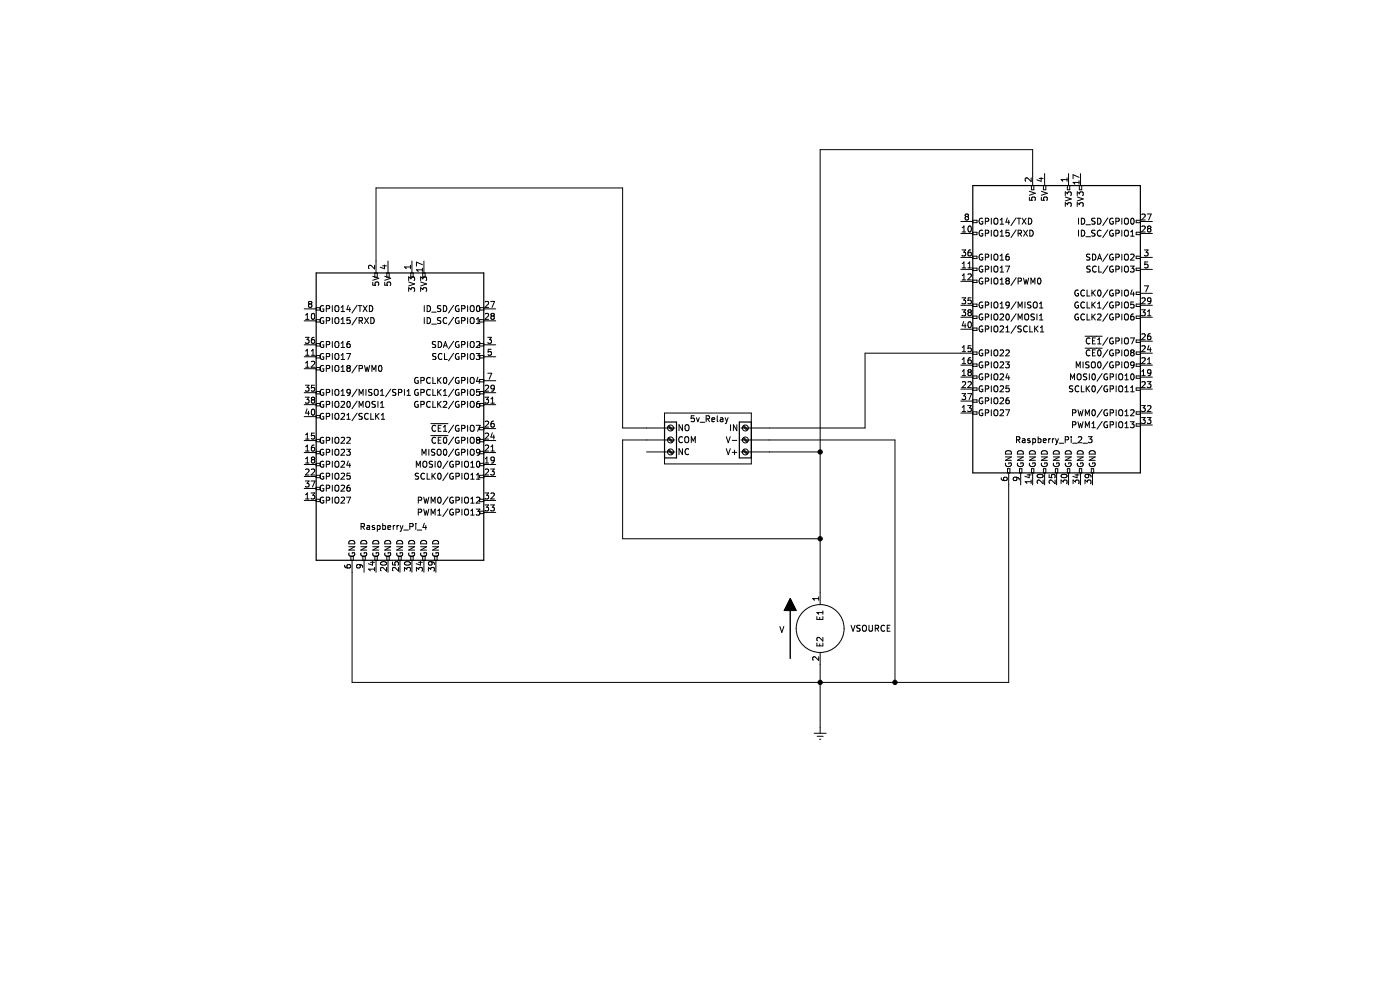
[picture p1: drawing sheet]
<svg xmlns="http://www.w3.org/2000/svg" width="297mm" height="210mm" viewBox="0 0 297 210" stroke-linecap="round" stroke-linejoin="round" font-family="sans-serif">
<path d="M0 0h297v210h-297z" fill-rule="evenodd" fill="#fff" stroke="#fff" stroke-width=".21"/>
<g fill="none" stroke="#000" stroke-width=".21">
<path d="M218.8 37.7v.8l-1-.8-.3 .3 .1 .5M218.8 39.4h.5v.9h-.5zM219.1 39.4v-7.7h-45.1v96.5M220.4 37.9h.9M220.9 37.7v.8l-.9-.3M221.4 39.4h.5v.9h-.5zM221.6 36.8v2.6M226.4 37.7v.8M226.4 38.1h-1.3l.4 .4M226.4 39.4h.5v.9h-.5zM226.7 36.8v2.6M228.9 38.3v.8"/>
<path d="M228.9 38.7h-1.3l.4 .4M228.9 37.6l-1.3-.5v.8M229 39.4h.5v.9h-.5zM229.2 36.8v2.6M79.1 59.9v.6h.6l-.1-.6h.6l.1 .2-.1 .4M79.1 58.6l1.2 .4-1.2 .5M79.5 56.3v.8l-1-.8-.3 .2 .1 .5M79.5 57.9h.5v.9h-.5zM79.8 57.9v-18h52.3v50.9h11.1M81.1 56.4h.9M81.6 56.2v.8l-.9-.3M81.6 59.9v.6h.6v-.6h.6l.1 .2-.1 .4"/>
<path d="M81.6 58.6l1.3 .4-1.3 .5M82.1 57.9h.5v.9h-.5zM82.3 55.4v2.5M86.7 59.5v-.8l.5 .5 .1-.4h.5l.2 .2-.2 .5M86.7 59.8l1.3 .4-1.3 .5M87.1 56.3v.7M87.1 56.6h-1.3l.4 .4M87.1 57.9h.5v.9h-.5zM87.4 55.4v2.5M89.2 59.5v-.8l.5 .5 .1-.4h.6l.1 .2-.1 .5M89.2 59.8l1.3 .4-1.3 .5M89.6 56.9v.7"/>
<path d="M89.6 57.2h-1.3l.4 .4M89.6 56.1l-1.3-.5v.9M89.7 57.9h.5v.9h-.5zM89.9 55.4v2.5M203.8 49.5h2.6M203.8 57.1h2.6M203.8 59.7h2.6M203.8 47h2.6M203.8 54.6h2.6M204.1 53h.8l-.5 .5 .4 .1v.6l-.2 .1-.5-.1M204.1 49.2h.8M204.1 48.3l.4-.4v1.3"/>
<path d="M204.1 55.9l.4-.3v1.2M204.1 58.5l.4-.4v1.3M204.1 56.8h.8M204.1 59.4h.8M205 45.9l-.3 .3v.2l.3 .3h.2l.3-.3-.1-.3-.2-.2M205 45.9l-.3-.2 .3-.3h.2l.3 .2-.3 .3M205 45.9h.2M205.3 58.2l.5-.1 .3 .4-.8 .9h.8M205.3 56.8h.8M205.3 55.9l.4-.3v1.2M205.5 48.1l.1-.2a.68 .68 0 0 1 .5 .7 .68 .68 0 0 1-.5 .6l-.3-.5zM205.9 53l-.3 .1-.2 .2-.1 .7 .3 .3 .4-.1-.1-.6-.3-.1-.3 .2"/>
<path d="M206.4 46.7h.9v.5h-.9zM206.4 49.3h.9v.5h-.9zM206.4 54.3h.9v.6h-.9zM206.4 56.9h.9v.5h-.9zM206.4 59.4h.9v.5h-.9zM208.4 59a.58 .58 0 0 0-.7 .6 .58 .58 0 0 0 .8 .5v-.4h-.3M208.4 48.9a.58 .58 0 0 0-.7 .6 .58 .58 0 0 0 .8 .5v-.4h-.3M208.4 46.3a.58 .58 0 0 0-.7 .6 .58 .58 0 0 0 .8 .5v-.4h-.3M208.4 54a.58 .58 0 0 0-.7 .6 .58 .58 0 0 0 .8 .5v-.5h-.3M208.4 56.5a.58 .58 0 0 0-.7 .6 .58 .58 0 0 0 .8 .5v-.4h-.3M209 49.5l.6-.1 .1-.5-.7-.1v1.3M209 47l.6-.1 .1-.5-.7-.1v1.3"/>
<path d="M209 54.6l.6-.1 .1-.5-.7-.1v1.3M209 57.1h.6l.1-.5-.7-.2v1.3M209 59.7l.6-.1 .1-.5-.7-.1v1.3M210.3 46.3v1.3M210.3 48.8v1.3M210.3 53.9v1.3M210.3 56.4v1.3M210.3 59v1.3M210.9 59.2l.3-.2a.43 .43 0 0 1 .5 .4v.4a.42 .42 0 0 1-.4 .5 .42 .42 0 0 1-.5-.5zM210.9 49l.3-.2a.43 .43 0 0 1 .5 .4v.5a.42 .42 0 0 1-.4 .4 .42 .42 0 0 1-.5-.4zM210.9 46.5l.3-.2a.43 .43 0 0 1 .5 .4v.4a.42 .42 0 0 1-.4 .5 .42 .42 0 0 1-.5-.5zM210.9 54.1l.3-.2a.43 .43 0 0 1 .5 .4v.5a.42 .42 0 0 1-.4 .4 .42 .42 0 0 1-.5-.4z"/>
<path d="M210.9 56.6l.3-.2a.43 .43 0 0 1 .5 .5v.4a.42 .42 0 0 1-.4 .4 .42 .42 0 0 1-.5-.4zM212.2 50.1h.7M212.2 46.6l.3-.3v1.3M212.2 49.2l.3-.4v1.3M212.2 54.3l.3-.4v1.3M212.2 56.8l.3-.4v1.3M212.2 59.3l.3-.3v1.3M212.2 57.7h.7M212.2 47.6h.7M212.2 55.2h.7M213.3 56.4h.9l-.6 1.3M213.6 59.5l-.2-.2 .2-.3h.3l.2 .2-.2 .3"/>
<path d="M213.6 59.5l-.2 .3v.2l.2 .3h.3l.2-.3v-.3l-.2-.2M213.6 59.5h.3M213.7 46.2l-.3 .9h.8M214 53.9l-.4 .1-.2 .2v.7l.2 .3 .5-.1-.1-.6-.4-.1-.2 .2M214 46.7v.9M214.1 48.8h-.7v.6h.6l.1 .6-.2 .1-.5-.1M215.6 48.8l-1.1 1.6M215.6 58.9l-1.1 1.7M215.6 46.2l-1.1 1.7M215.8 46.3h.7M216 49.5l.6-.1 .1-.5-.7-.1v1.3M216 59.7l.6-.1 .1-.5-.7-.1v1.3"/>
<path d="M216.2 46.3v1.3M216.3 49.5l.4 .6M216.8 46.3l.9 1.3M217.1 48.8l.9 1.3M217.1 59l.3 1.3 .3-1 .2 1 .3-1.3M217.7 46.3l-.9 1.3M218 48.8l-.9 1.3M218.2 46.3a.64 .64 0 0 1 .7 .6 .64 .64 0 0 1-.7 .7zM218.4 41.8v.7h.6l-.1-.6 .6-.1 .1 .2-.1 .5M218.4 40.6l1.2 .4-1.2 .4M218.5 48.8a.64 .64 0 0 1 .7 .7 .64 .64 0 0 1-.7 .6zM220.2 59.1l.2-.1a.68 .68 0 0 1 .4 .6 .68 .68 0 0 1-.4 .7l-.3-.5z"/>
<path d="M220.9 41.8v.7h.6v-.6l.6-.1 .1 .2-.1 .5M220.9 40.6l1.3 .4-1.3 .4M226 41.5v-.8l.5 .4 .1-.3h.5l.2 .1-.2 .6M226 43.8v-.8l.5 .4 .1-.3h.5l.2 .1-.2 .6M226 41.8l1.3 .4-1.3 .4M228.5 43.8v-.8l.5 .4 .1-.3h.6l.1 .1-.1 .6M228.5 41.5v-.8l.5 .4 .1-.3h.6l.1 .1-.1 .6M228.5 41.8l1.3 .4-1.3 .4M228.8 46.3v1.3M228.8 48.8v1.3M229.4 48.8a.64 .64 0 0 1 .7 .7 .64 .64 0 0 1-.7 .6zM229.4 46.3a.64 .64 0 0 1 .7 .6 .64 .64 0 0 1-.7 .7z"/>
<path d="M230.4 47.7h.9M230.4 50.2h.9M231.2 54l-.5-.1-.2 .2 .1 .4 .6 .2v.4h-.7M231.3 56.5l-.7 .1v.3l.6 .3 .1 .3-.3 .2h-.4M231.8 53.9a.64 .64 0 0 1 .7 .6 .64 .64 0 0 1-.7 .7zM232.3 48.9h-.7v.4l.6 .3 .1 .3-.2 .2-.5-.1M232.3 46.3l-.7 .1v.4l.6 .2 .1 .3-.2 .3-.5-.1M232.5 56.6a.56 .56 0 0 0-.7 .5 .56 .56 0 0 0 .7 .5M232.9 46.3a.64 .64 0 0 1 .7 .6 .64 .64 0 0 1-.7 .7zM232.9 55.2l.4-1.3 .4 1.3M233 54.8h.6M233.1 56.4v1.3h.6"/>
<path d="M233.6 48.9a.56 .56 0 0 0-.8 .6 .56 .56 0 0 0 .8 .5M235 46.2l-1.1 1.7M235 48.8l-1.1 1.6M235 53.8l-1.1 1.7M235 56.4l-1.1 1.6M236.1 48.9a.58 .58 0 0 0-.7 .6 .58 .58 0 0 0 .8 .5v-.4h-.3M236.1 56.5a.58 .58 0 0 0-.7 .6 .58 .58 0 0 0 .8 .5v-.4h-.3M236.1 46.3a.58 .58 0 0 0-.7 .6 .58 .58 0 0 0 .8 .5v-.4h-.3M236.1 54a.58 .58 0 0 0-.7 .6 .58 .58 0 0 0 .8 .5v-.5h-.3M236.7 49.5l.6-.1 .1-.5-.7-.1v1.3M236.7 57.1h.6l.1-.5-.7-.2v1.3M236.7 47l.6-.1 .1-.5-.7-.1v1.3"/>
<path d="M236.7 54.6l.6-.1 .1-.5-.7-.1v1.3M238 46.3v1.3M238 48.8v1.3M238 53.9v1.3M238 56.4v1.3M238.6 49l.2-.2a.43 .43 0 0 1 .6 .4v.5a.42 .42 0 0 1-.4 .4 .42 .42 0 0 1-.5-.4zM238.6 56.6l.2-.2a.43 .43 0 0 1 .6 .5v.4a.42 .42 0 0 1-.4 .4 .42 .42 0 0 1-.5-.4zM238.6 46.5l.2-.2a.43 .43 0 0 1 .6 .4v.4a.42 .42 0 0 1-.4 .5 .42 .42 0 0 1-.5-.5zM238.6 54.1l.2-.2a.43 .43 0 0 1 .6 .4v.5a.42 .42 0 0 1-.4 .4 .42 .42 0 0 1-.5-.4zM239.8 56.4h.8l-.4 .5 .3 .2v.5l-.2 .1-.5-.1M239.9 50.1h.7M239.9 54l.4-.1 .3 .4-.8 .9h.8"/>
<path d="M239.9 49.2l.3-.4v1.3M240 46.4l.2-.1a.68 .68 0 0 1 .4 .6 .68 .68 0 0 1-.4 .7l-.3-.5zM241 56.9h.9v.5h-.9zM241 54.3h.9v.6h-.9zM241 49.3h.9v.5h-.9zM241 46.7h.9v.5h-.9zM241.9 49.5h2.6M241.9 57.1h2.6M241.9 47h2.6M241.9 54.6h2.6M242.2 45.5l.5-.1 .3 .4-.8 .9h.8M242.2 48.1l.5-.2 .3 .4-.8 .9h.8"/>
<path d="M242.8 53h.8l-.5 .5 .4 .1v.6l-.2 .1-.5-.1M243.4 45.4h.8l-.5 1.3M243.5 55.6h-.6l-.1 .6 .6-.1 .1 .6-.2 .1-.5-.1M243.7 48.5l-.3 .2 .1 .4 .2 .1h.2l.3-.2v-.3l-.3-.2M243.7 48.5l-.3-.3 .3-.3h.2l.3 .3-.3 .3M243.7 48.5h.2M64.5 68.1h2.6M64.5 75.7h2.6M64.5 78.2h2.6M64.5 65.5h2.6M64.5 73.1h2.6M64.8 71.6h.8l-.5 .4 .4 .2v.5l-.2 .1-.5-.1"/>
<path d="M64.8 67.7h.8M64.8 66.8l.4-.3v1.2M64.8 74.5l.4-.4v1.3M64.8 77l.4-.4v1.3M64.8 75.4h.8M64.8 77.9h.8M65.7 64.5h.2M65.7 64.5l-.3-.3 .3-.3h.2l.3 .3-.3 .3M65.7 64.5l-.3 .2v.3l.3 .2h.2l.3-.2v-.3l-.3-.2M66 76.8l.5-.2 .3 .4-.8 .9h.8M66 75.4h.8M66 74.5l.4-.4v1.3"/>
<path d="M66.2 66.6l.1-.1a.68 .68 0 0 1 .5 .6 .68 .68 0 0 1-.5 .6l-.3-.4zM66.7 71.6h-.4l-.2 .3-.1 .7 .3 .2 .4-.1v-.6l-.4-.1-.3 .3M67.1 65.3h.9v.5h-.9zM67.1 67.8h.9v.5h-.9zM67.1 72.9h.9v.5h-.9zM67.1 75.4h.9v.5h-.9zM67.1 78h.9v.5h-.9zM68.4 78.2h.3l-.1 .5h-.5l-.1-.2M68.4 68.1h.3l-.1 .5h-.5l-.1-.3M68.4 73.2h.3l-.1 .5h-.5l-.1-.3M68.4 75.7h.3l-.1 .5h-.5l-.1-.2M68.6 77.6a.58 .58 0 0 0-.7 .2 .58 .58 0 0 0 .1 .7"/>
<path d="M68.6 64.9a.58 .58 0 0 0-.7 .6 .58 .58 0 0 0 .8 .5v-.4h-.3M68.6 67.4a.58 .58 0 0 0-.7 .2 .58 .58 0 0 0 .1 .7M68.6 72.5a.58 .58 0 0 0-.7 .2 .58 .58 0 0 0 .1 .7M68.6 75a.58 .58 0 0 0-.7 .2 .58 .58 0 0 0 .1 .8M69.2 78.2l.6-.1 .1-.5-.7-.1v1.3M69.2 65.5l.6-.1 .1-.5-.7-.1v1.3M69.2 68h.6l.1-.5-.7-.1v1.2M69.2 73.1l.6-.1 .1-.4-.7-.2v1.3M69.2 75.6h.6l.1-.5-.7-.1v1.3M70.5 64.8v1.3M70.5 67.4v1.2M70.5 72.4v1.3"/>
<path d="M70.5 75v1.3M70.5 77.5v1.3M71.1 77.7l.2-.2a.43 .43 0 0 1 .6 .4v.5a.42 .42 0 0 1-.4 .4 .42 .42 0 0 1-.5-.4zM71.1 65l.2-.2a.43 .43 0 0 1 .6 .4v.5a.42 .42 0 0 1-.4 .4 .42 .42 0 0 1-.5-.4zM71.1 67.5l.2-.1a.43 .43 0 0 1 .6 .4v.4a.42 .42 0 0 1-.4 .5 .42 .42 0 0 1-.5-.5zM71.1 72.6l.2-.2a.43 .43 0 0 1 .6 .5v.4a.42 .42 0 0 1-.4 .4 .42 .42 0 0 1-.5-.4zM71.1 75.2l.2-.2a.43 .43 0 0 1 .6 .4v.4a.42 .42 0 0 1-.4 .5 .42 .42 0 0 1-.5-.5zM72.4 68.6h.7M72.4 65.2l.3-.4v1.3M72.4 67.7l.3-.3v1.2M72.4 72.8l.3-.4v1.3M72.4 75.3l.3-.3v1.3"/>
<path d="M72.4 77.9l.3-.4v1.3M72.4 76.3h.7M72.4 78.8h.7M72.4 66.1h.7M72.4 73.7h.7M73.5 75h.9l-.6 1.3M73.8 78.1l-.2-.3 .2-.3 .4 .1 .1 .2-.2 .3M73.8 78.1l-.2 .2v.3l.2 .2h.3l.2-.2-.1-.4-.1-.1M73.8 78.1h.3M73.9 64.8l-.3 .9h.8M74.2 72.4l-.4 .1-.2 .2v.8l.2 .2 .4-.1v-.6l-.4-.1-.2 .3M74.2 65.2v.9"/>
<path d="M74.2 67.4h-.6v.6l.6-.1v.6l-.1 .1-.5-.1M75.8 67.3l-1.1 1.6M75.8 77.5l-1.1 1.6M75.8 64.8l-1.1 1.6M76 64.8h.7M76.2 78.2l.6-.1v-.5l-.6-.1v1.3M76.2 68h.6v-.5l-.6-.1v1.2M76.4 64.8v1.3M76.5 68l.4 .6M77 64.8l.9 1.3M77.3 67.4l.9 1.2M77.3 77.5l.3 1.3 .3-.9 .2 .9 .3-1.3"/>
<path d="M77.9 64.8l-.9 1.3M78.2 67.4l-.9 1.2M78.4 64.8a.64 .64 0 0 1 .7 .7 .64 .64 0 0 1-.7 .6zM78.7 67.4a.64 .64 0 0 1 .7 .6 .64 .64 0 0 1-.7 .6zM78.9 78.8v-1.3l.4 .9 .5-.9v1.3M80.4 77.6l.2-.1a.68 .68 0 0 1 .4 .7 .68 .68 0 0 1-.4 .6l-.3-.5zM86.7 61.8v-.8l.5 .4 .1-.3h.5l.2 .2-.2 .5M89.2 61.8v-.8l.5 .4 .1-.3h.6l.1 .2-.1 .5M90 64.8v1.3M90 67.4v1.2M90.6 64.8a.64 .64 0 0 1 .7 .7 .64 .64 0 0 1-.7 .6zM90.6 67.4a.64 .64 0 0 1 .7 .6 .64 .64 0 0 1-.7 .6z"/>
<path d="M91.6 66.2h1M91.6 68.8h1M92.4 72.5l-.5-.1-.2 .3 .1 .3 .6 .2v.4l-.7 .1M92.5 75l-.7 .1v.4l.6 .2 .1 .3-.3 .3-.4-.1M93 72.4a.64 .64 0 0 1 .7 .7 .64 .64 0 0 1-.7 .6zM93.5 64.9h-.6v.4l.5 .3 .1 .3-.2 .2-.5-.1M93.5 67.4l-.6 .1v.3l.5 .3 .1 .3-.2 .2h-.5M93.8 75.1a.56 .56 0 0 0-.8 .5 .56 .56 0 0 0 .8 .5M94.1 64.8a.64 .64 0 0 1 .7 .7 .64 .64 0 0 1-.7 .6zM94.1 73.7l.4-1.3 .4 1.3M94.2 73.4h.6M94.3 75v1.3h.6"/>
<path d="M94.8 67.5a.56 .56 0 0 0-.8 .5 .56 .56 0 0 0 .8 .5M96.2 64.8l-1 1.6M96.2 67.3l-1 1.6M96.2 72.4l-1 1.6M96.2 74.9l-1 1.7M97.3 64.9a.58 .58 0 0 0-.7 .6 .58 .58 0 0 0 .8 .5v-.4h-.3M97.3 67.4a.58 .58 0 0 0-.7 .6 .58 .58 0 0 0 .8 .5v-.4h-.3M97.3 75a.58 .58 0 0 0-.7 .6 .58 .58 0 0 0 .8 .5v-.4h-.3M97.3 72.5a.58 .58 0 0 0-.7 .6 .58 .58 0 0 0 .8 .5v-.4h-.3M97.9 65.5l.6-.1 .1-.5-.7-.1v1.3M97.9 68h.6l.1-.5-.7-.1v1.2M97.9 75.6h.6l.1-.5-.7-.1v1.3"/>
<path d="M97.9 73.1l.6-.1 .1-.4-.7-.2v1.3M99.2 64.8v1.3M99.2 67.4v1.2M99.2 72.4v1.3M99.2 75v1.3M99.8 65l.2-.2a.43 .43 0 0 1 .6 .4v.5a.42 .42 0 0 1-.4 .4 .42 .42 0 0 1-.5-.4zM99.8 67.5l.2-.1a.43 .43 0 0 1 .6 .4v.4a.42 .42 0 0 1-.4 .5 .42 .42 0 0 1-.5-.5zM99.8 75.2l.2-.2a.43 .43 0 0 1 .6 .4v.4a.42 .42 0 0 1-.4 .5 .42 .42 0 0 1-.5-.5zM99.8 72.6l.2-.2a.43 .43 0 0 1 .6 .5v.4a.42 .42 0 0 1-.4 .4 .42 .42 0 0 1-.5-.4zM101 75h.8l-.4 .5 .3 .1v.5l-.1 .2-.6-.2M101.1 68.6h.7M101.1 72.6l.5-.2 .2 .4-.8 .9h.8"/>
<path d="M101.1 67.7l.3-.3v1.2M101.2 64.9l.2-.1a.68 .68 0 0 1 .4 .7 .68 .68 0 0 1-.4 .6l-.3-.5zM101.7 75.4h.9v.5h-.9zM101.7 72.9h.9v.5h-.9zM101.7 67.8h.9v.5h-.9zM101.7 65.3h.9v.5h-.9zM102.6 68.1h2.6M102.6 75.7h2.6M102.6 65.5h2.6M102.6 73.1h2.6M102.9 64.1l.5-.2 .3 .4-.8 .9h.8M102.9 66.6l.5-.1 .3 .3-.8 .9h.8"/>
<path d="M103.5 79.2h.8l-.5 1.2M103.5 71.6h.8l-.5 .4 .4 .2v.5l-.2 .1-.5-.1M104.1 63.9h.8l-.5 1.3M104.2 74.1h-.6l-.1 .6 .6-.1 .1 .6-.2 .2-.5-.2M104.4 67h.2M104.4 67l-.3 .3 .1 .3 .2 .1h.2l.3-.2-.1-.4-.2-.1M104.4 67l-.3-.2 .3-.3h.2l.3 .2-.3 .3M203.8 77.5h2.6M203.8 80h2.6M203.8 64.8h2.6M203.8 67.3h2.6M203.8 69.8h2.6"/>
<path d="M204.1 63.2h.8l-.5 .5 .4 .1v.5l-.2 .1-.5-.1M204.1 65.7h.8l-.5 .5 .4 .1v.6l-.2 .1-.5-.1M204.1 73.7l.4-.4v1.3M204.1 76.2l.4-.3v1.2M204.1 78.8l.4-.4v1.3M204.1 74.6h.8M204.1 77.1h.8M204.1 79.7h.8M204.4 68.2l-.3 .9h.8M204.7 68.7v.8M205.5 68.4l.1-.1a.68 .68 0 0 1 .5 .6 .68 .68 0 0 1-.5 .6l-.3-.5zM205.6 66.3l-.3-.3 .3-.3h.2l.3 .3-.3 .3"/>
<path d="M205.6 66.3l-.3 .2 .1 .4 .2 .1h.2l.3-.3-.1-.3-.2-.1M205.6 79l-.3-.3 .3-.3h.2l.3 .3-.3 .3M205.6 79l-.3 .2 .1 .4 .2 .1h.2l.3-.3-.1-.3-.2-.1M205.6 79h.2M205.6 66.3h.2M205.9 75.9h-.3l-.2 .3-.1 .7 .3 .2 .4-.1-.1-.6h-.3l-.3 .2M206 63.2h-.6l-.1 .6 .6-.1 .1 .6-.2 .1-.5-.1M206 73.3h-.6l-.1 .6h.6l.1 .6-.2 .1-.5-.1M206.4 74.9h-22.9v15.9h-26.3M206.4 64.5h.9v.5h-.9zM206.4 67h.9v.6h-.9zM206.4 69.6h.9v.5h-.9z"/>
<path d="M206.4 74.7h.9v.5h-.9zM206.4 77.2h.9v.5h-.9zM206.4 79.7h.9v.6h-.9zM208.4 64.1a.58 .58 0 0 0-.7 .6 .58 .58 0 0 0 .8 .5v-.4h-.3M208.4 66.7a.58 .58 0 0 0-.7 .6 .58 .58 0 0 0 .8 .5v-.5h-.3M208.4 69.2a.58 .58 0 0 0-.7 .6 .58 .58 0 0 0 .8 .5v-.4h-.3M208.4 74.3a.58 .58 0 0 0-.7 .6 .58 .58 0 0 0 .8 .5v-.5h-.3M208.4 76.8a.58 .58 0 0 0-.7 .6 .58 .58 0 0 0 .8 .5v-.4h-.3M208.4 79.4a.58 .58 0 0 0-.7 .5 .58 .58 0 0 0 .8 .6v-.5h-.3M209 64.7h.6l.1-.5-.7-.1v1.2M209 67.3l.6-.1 .1-.5-.7-.1v1.3M209 69.8l.6-.1 .1-.4-.7-.2v1.3"/>
<path d="M209 74.9l.6-.1 .1-.5-.7-.1v1.3M209 77.4h.6l.1-.5-.7-.1v1.2M209 80l.6-.1 .1-.5-.7-.1v1.3M210.3 64.1v1.2M210.3 66.6v1.3M210.3 69.1v1.3M210.3 74.2v1.3M210.3 76.8v1.2M210.3 79.3v1.3M210.9 66.8l.3-.2a.43 .43 0 0 1 .5 .4v.5a.42 .42 0 0 1-.4 .4 .42 .42 0 0 1-.5-.4zM210.9 69.3l.3-.2a.43 .43 0 0 1 .5 .5v.4a.42 .42 0 0 1-.4 .4 .42 .42 0 0 1-.5-.4zM210.9 74.4l.3-.2a.43 .43 0 0 1 .5 .4v.5a.42 .42 0 0 1-.4 .4 .42 .42 0 0 1-.5-.4z"/>
<path d="M210.9 76.9l.3-.1a.43 .43 0 0 1 .5 .4v.4a.42 .42 0 0 1-.4 .4 .42 .42 0 0 1-.5-.4zM210.9 79.5l.3-.2a.43 .43 0 0 1 .5 .4v.4a.42 .42 0 0 1-.4 .5 .42 .42 0 0 1-.5-.5zM211 64.1h.2a.43 .43 0 0 1 .5 .4v.4a.42 .42 0 0 1-.4 .5 .42 .42 0 0 1-.5-.5zM212.2 64.4l.3-.3v1.2M212.2 60.3h.7M212.2 66.7l.5-.1 .2 .4-.8 .9h.8M212.2 69.3l.5-.2 .2 .4-.8 .9h.8M212.2 74.3l.5-.1 .2 .4-.8 .9h.8M212.2 76.9l.5-.1 .2 .3-.8 .9h.8M212.2 79.4l.5-.1 .2 .4-.8 .9h.8M212.2 65.3h.7M213.3 76.8h.8l-.4 .4 .4 .2v.5l-.2 .1-.6-.1"/>
<path d="M213.4 69.5l.4-.4v1.3M213.4 74.3l.5-.1 .2 .4-.8 .9h.8M213.4 70.4h.7M213.5 66.7l.2-.1a.68 .68 0 0 1 .4 .6 .68 .68 0 0 1-.4 .7l-.3-.5zM213.7 79.2l-.3 .9h.8M214 79.7v.9M214.1 64.6l-.2 .3-.4-.1-.1-.6 .5-.1 .2 .2v.7l-.2 .3h-.4M215.6 64l-1.1 1.6M215.6 66.5l-1.1 1.7M215.6 69.1l-1.1 1.6M216 65.3v-1.2l.4 .9 .4-.9v1.2M216 67.9v-1.3l.4 .9 .4-.9v1.3"/>
<path d="M216.7 69.2l-.5-.1-.3 .3 .1 .3 .6 .2v.4l-.7 .1M217.4 66.8l.3-.2a.43 .43 0 0 1 .5 .4v.5a.42 .42 0 0 1-.4 .4 .42 .42 0 0 1-.4-.4zM217.4 64.1v1.2M217.9 69.3a.56 .56 0 0 0-.8 .5 .56 .56 0 0 0 .8 .5M218.5 69.1v1.3h.6M218.7 60.3v-1.3l.4 .9 .5-.9v1.3M218.7 64.1l-.7 .1v.3l.6 .3 .1 .3-.2 .2h-.5M219.3 64.2l.2-.1a.43 .43 0 0 1 .5 .4v.4a.42 .42 0 0 1-.4 .5 .42 .42 0 0 1-.4-.5zM219.4 66.7l-.4-.1-.3 .2 .1 .3 .6 .3v.4h-.7M219.5 69.1v1.3M219.7 69.7l.5 .7M220 66.6v1.3"/>
<path d="M220.2 69.1l-.7 .8M220.5 64.4l.4-.3v1.2M220.5 67l.4-.4v1.3M220.5 65.3h.7M220.5 67.9h.7M220.7 70.4h.7M220.7 69.5l.4-.4v1.3M228.3 78v-1.2l.4 .9 .5-.9v1.2M228.6 79.5l.2-.2a.43 .43 0 0 1 .5 .4v.4a.42 .42 0 0 1-.4 .5 .42 .42 0 0 1-.4-.5zM228.7 66.7a.58 .58 0 0 0-.7 .6 .58 .58 0 0 0 .8 .5v-.5h-.2M228.7 61.6a.58 .58 0 0 0-.7 .6 .58 .58 0 0 0 .8 .5v-.4h-.2M228.7 64.1a.58 .58 0 0 0-.7 .6 .58 .58 0 0 0 .8 .5v-.4h-.2"/>
<path d="M229.8 76.8v1.2M230.1 61.6a.56 .56 0 0 0-.8 .6 .56 .56 0 0 0 .8 .5M230.1 64.2a.56 .56 0 0 0-.8 .5 .56 .56 0 0 0 .8 .5M230.1 66.7a.56 .56 0 0 0-.8 .5 .56 .56 0 0 0 .8 .6M230.2 73.9h3.6M230.2 71.3h3.6M230.6 79.4h-.7v.4l.5 .2 .2 .3-.3 .3-.5-.1M230.6 64.1v1.2h.6M230.6 61.5v1.3h.6M230.6 66.6v1.3h.6M231 76.8l-.6 .1v.3l.5 .3 .1 .3-.2 .2h-.5M231.1 79.3v1.3"/>
<path d="M231.2 74.3a.56 .56 0 0 0-.8 .6 .56 .56 0 0 0 .8 .5M231.2 71.8a.56 .56 0 0 0-.8 .5 .56 .56 0 0 0 .8 .5M231.6 76.9l.2-.1a.43 .43 0 0 1 .6 .4v.4a.42 .42 0 0 1-.5 .4 .42 .42 0 0 1-.4-.4zM231.6 61.5v1.3M231.6 64.1v1.2M231.6 66.6v1.3M231.8 79.4l.1-.1a.68 .68 0 0 1 .5 .6 .68 .68 0 0 1-.5 .7l-.3-.5zM231.8 74.8h.4M231.8 72.3h.4M231.8 64.6l.6 .7M231.8 67.1l.6 .8M231.8 62.1l.6 .7"/>
<path d="M232.4 74.2h-.6v1.3h.6M232.4 71.7h-.6v1.3h.6M232.4 64.1l-.8 .7M232.4 61.5l-.8 .8M232.4 66.6l-.8 .7M232.9 66.7l.4-.1 .3 .4-.8 .9h.8M232.9 72l.3-.3v1.3M232.9 73h.7M232.9 64.4l.3-.3v1.2M232.9 65.3h.7M233 76.9l.2-.1a.68 .68 0 0 1 .4 .6 .68 .68 0 0 1-.4 .6l-.3-.5zM233 74.3l.2-.1a.68 .68 0 0 1 .4 .7 .68 .68 0 0 1-.4 .6l-.3-.5z"/>
<path d="M233 61.6l.2-.1a.68 .68 0 0 1 .4 .7 .68 .68 0 0 1-.4 .6l-.3-.5zM233.8 79.2l-1.1 1.7M234.9 79.4a.58 .58 0 0 0-.7 .5 .58 .58 0 0 0 .8 .6v-.5h-.3M235 76.7l-1.1 1.6M235 74.2l-1.1 1.6M235 71.6l-1.1 1.7M235 64l-1.1 1.6M235 66.5l-1.1 1.7M235 61.5l-1.1 1.6M235.5 80l.6-.1 .1-.5-.7-.1v1.3M236.1 74.3a.58 .58 0 0 0-.7 .6 .58 .58 0 0 0 .8 .5v-.5h-.3M236.1 76.8a.58 .58 0 0 0-.7 .6 .58 .58 0 0 0 .8 .5v-.4h-.3"/>
<path d="M236.1 71.7a.58 .58 0 0 0-.7 .6 .58 .58 0 0 0 .8 .5v-.4h-.3M236.1 61.6a.58 .58 0 0 0-.7 .6 .58 .58 0 0 0 .8 .5v-.4h-.3M236.1 66.7a.58 .58 0 0 0-.7 .6 .58 .58 0 0 0 .8 .5v-.5h-.3M236.1 64.1a.58 .58 0 0 0-.7 .6 .58 .58 0 0 0 .8 .5v-.4h-.3M236.7 74.9l.6-.1 .1-.5-.7-.1v1.3M236.7 77.4h.6l.1-.5-.7-.1v1.2M236.7 67.3l.6-.1 .1-.5-.7-.1v1.3M236.7 62.2l.6-.1 .1-.5-.7-.1v1.3M236.7 64.7h.6l.1-.5-.7-.1v1.2M236.7 72.3h.6l.1-.5-.7-.1v1.3M236.8 79.3v1.3M237.4 79.5l.2-.2a.43 .43 0 0 1 .6 .4v.4a.42 .42 0 0 1-.5 .5 .42 .42 0 0 1-.4-.5z"/>
<path d="M238 61.5v1.3M238 64.1v1.2M238 66.6v1.3M238 71.7v1.3M238 74.2v1.3M238 76.8v1.2M238.6 64.2l.2-.1a.43 .43 0 0 1 .6 .4v.4a.42 .42 0 0 1-.4 .5 .42 .42 0 0 1-.5-.5zM238.6 61.7l.2-.2a.43 .43 0 0 1 .6 .4v.5a.42 .42 0 0 1-.4 .4 .42 .42 0 0 1-.5-.4zM238.6 71.9l.2-.2a.43 .43 0 0 1 .6 .4v.4a.42 .42 0 0 1-.4 .5 .42 .42 0 0 1-.5-.5zM238.6 74.4l.2-.2a.43 .43 0 0 1 .6 .4v.5a.42 .42 0 0 1-.4 .4 .42 .42 0 0 1-.5-.4zM238.6 76.9l.2-.1a.43 .43 0 0 1 .6 .4v.4a.42 .42 0 0 1-.4 .4 .42 .42 0 0 1-.5-.4zM238.6 66.8l.2-.2a.43 .43 0 0 1 .6 .4v.5a.42 .42 0 0 1-.4 .4 .42 .42 0 0 1-.5-.4z"/>
<path d="M238.7 79.7l.3-.4v1.3M239.8 71.7h.9l-.6 1.3M240 79.4l.2-.1a.68 .68 0 0 1 .4 .6 .68 .68 0 0 1-.4 .7l-.3-.5zM240.1 74.8l-.2-.3 .2-.3 .4 .1 .1 .2-.3 .3M240.1 74.8l-.2 .2v.3l.2 .2 .4-.1 .1-.1-.1-.4-.2-.1M240.1 74.8h.2M240.2 61.5l-.3 .9h.8M240.5 66.6l-.4 .1-.2 .2v.7l.2 .3 .4-.1v-.7h-.4l-.2 .2M240.5 61.9v.9M240.5 64.1h-.6v.6l.6-.1v.6l-.2 .1-.4-.1M240.6 77.3l-.3 .2h-.3l-.1-.6 .4-.1 .3 .2-.1 .7-.2 .3h-.3M241 79.7h.9v.6h-.9z"/>
<path d="M241 77.2h.9v.5h-.9zM241 74.7h.9v.5h-.9zM241 67h.9v.6h-.9zM241 64.5h.9v.5h-.9zM241 62h.9v.5h-.9zM241 72.1h.9v.5h-.9zM241.9 74.9h2.6M241.9 77.5h2.6M241.9 80h2.6M241.9 72.4h2.6M241.9 64.8h2.6M241.9 67.3h2.6"/>
<path d="M241.9 62.2h2.6M242.2 65.7h.8l-.5 .5 .4 .1v.6l-.2 .1-.5-.1M242.2 73.5l.5-.2 .3 .4-.8 .9h.8M242.2 70.9l.5-.1 .3 .4-.8 .9h.8M242.2 76l.5-.1 .3 .3-.8 .9h.8M242.2 79.7h.8M242.2 78.8l.4-.4v1.3M242.2 63.3l.5-.1 .3 .3-.8 .9h.8M242.8 60.6h.8l-.5 1.3M243.4 77.1h.8M243.4 66.1l.4-.4v1.3M243.4 76.2l.4-.3v1.2"/>
<path d="M243.4 67h.8M243.7 73.3l-.3 .9h.8M244 70.8l-.3 .1-.2 .2-.1 .7 .3 .3 .4-.2-.1-.6h-.3l-.3 .2M244 73.8v.8M244.2 79l-.3 .2-.3-.1-.1-.6 .4-.1 .3 .3-.1 .7-.2 .2-.3 .1M244.2 63.7l-.3 .3-.3-.1-.1-.6 .4-.1 .3 .2-.1 .7-.2 .3h-.3M64.5 93.5h2.6M64.5 96h2.6M64.5 98.5h2.6M64.5 83.3h2.6M64.5 85.8h2.6M64.5 88.4h2.6"/>
<path d="M64.8 81.7h.8l-.5 .5 .4 .1v.6l-.2 .1-.5-.1M64.8 84.3h.8l-.5 .4 .4 .2v.5l-.2 .1-.5-.1M64.8 93.1h.8M64.8 92.2l.4-.3v1.2M64.8 94.8l.4-.4v1.3M64.8 97.3l.4-.3v1.2M64.8 95.7h.8M64.8 98.2h.8M64.8 99.6l.5-.1 .3 .4-.8 .9h.8M65.1 86.7l-.3 .9h.8M65.4 87.2v.9M66 99.6l.5-.1 .3 .4-.8 .9h.8"/>
<path d="M66.2 86.9l.1-.1a.68 .68 0 0 1 .5 .6 .68 .68 0 0 1-.5 .7l-.3-.5zM66.3 84.8h.2M66.3 97.5l-.3-.2 .3-.3h.2l.3 .2-.3 .3M66.3 84.8l-.3-.2 .3-.3h.2l.3 .2-.3 .3M66.3 84.8l-.3 .2 .1 .4 .2 .1h.2l.3-.2v-.3l-.3-.2M66.3 97.5l-.3 .2 .1 .4 .2 .1h.2l.3-.2v-.3l-.3-.2M66.3 97.5h.2M66.7 94.4l-.4 .1-.2 .2-.1 .7 .3 .3 .4-.1v-.6l-.4-.1-.3 .2M66.7 81.7h-.6l-.1 .6h.7v.6l-.2 .1-.5-.1M66.7 91.9h-.6l-.1 .6 .7-.1v.6l-.2 .1-.5-.1M67.1 88.1h.9v.5h-.9zM67.1 83h.9v.6h-.9z"/>
<path d="M67.1 85.6h.9v.5h-.9zM67.1 93.2h.9v.5h-.9zM67.1 95.7h.9v.6h-.9zM67.1 98.3h.9v.5h-.9zM68.4 93.5h.3l-.1 .5h-.5l-.1-.3M68.4 96h.3l-.1 .5h-.5l-.1-.2M68.4 98.6h.3l-.1 .5h-.5l-.1-.3M68.6 87.7a.58 .58 0 0 0-.7 .6 .58 .58 0 0 0 .8 .5v-.4h-.3M68.6 85.2a.58 .58 0 0 0-.7 .6 .58 .58 0 0 0 .8 .5v-.4h-.3M68.6 82.7a.58 .58 0 0 0-.7 .6 .58 .58 0 0 0 .8 .5v-.5h-.3M68.6 92.8a.58 .58 0 0 0-.7 .2 .58 .58 0 0 0 .1 .7M68.6 95.4a.58 .58 0 0 0-.7 .2 .58 .58 0 0 0 .1 .7"/>
<path d="M68.6 97.9a.58 .58 0 0 0-.7 .2 .58 .58 0 0 0 .1 .7M69.2 96l.6-.1 .1-.5-.7-.1v1.3M69.2 88.3h.6l.1-.5-.7-.1v1.3M69.2 85.8l.6-.1 .1-.4-.7-.2v1.3M69.2 83.3l.6-.1 .1-.5-.7-.1v1.3M69.2 93.4h.6l.1-.5-.7-.1v1.2M69.2 98.5l.6-.1 .1-.4-.7-.2v1.3M70.5 82.6v1.3M70.5 85.1v1.3M70.5 87.7v1.3M70.5 92.8v1.2M70.5 95.3v1.3"/>
<path d="M70.5 97.8v1.3M71.1 85.3l.2-.2a.43 .43 0 0 1 .6 .5v.4a.42 .42 0 0 1-.4 .4 .42 .42 0 0 1-.5-.4zM71.1 92.9l.2-.1a.43 .43 0 0 1 .6 .4v.4a.42 .42 0 0 1-.4 .4 .42 .42 0 0 1-.5-.4zM71.1 82.8l.2-.2a.43 .43 0 0 1 .6 .4v.4a.42 .42 0 0 1-.4 .5 .42 .42 0 0 1-.5-.5zM71.1 95.5l.2-.2a.43 .43 0 0 1 .6 .4v.4a.42 .42 0 0 1-.4 .5 .42 .42 0 0 1-.5-.5zM71.2 87.7h.1a.43 .43 0 0 1 .6 .4v.4a.42 .42 0 0 1-.4 .5 .42 .42 0 0 1-.5-.5zM71.2 97.9l.1-.1a.43 .43 0 0 1 .6 .5v.4a.42 .42 0 0 1-.4 .4 .42 .42 0 0 1-.5-.4zM72.4 87.8l.5-.1 .2 .3-.8 1h.8M72.4 85.3l.5-.2 .2 .4-.8 .9h.8M72.4 92.9l.5-.1 .2 .3-.8 .9h.8M72.4 83l.3-.4v1.3M72.4 95.4l.5-.1 .2 .4-.8 .9h.8"/>
<path d="M72.4 98l.5-.2 .2 .4-.8 .9h.8M72.4 83.9h.7M73.5 95.3h.8l-.4 .5 .3 .1v.5l-.1 .2-.6-.2M73.6 92.9l.5-.1 .2 .3-.8 .9h.8M73.6 88l.3-.3v1.3M73.6 89h.7M73.7 85.3l.2-.2a.68 .68 0 0 1 .4 .7 .68 .68 0 0 1-.4 .6l-.3-.5zM73.9 97.8l-.3 .9h.8M74.2 98.3v.8M74.3 83.1l-.2 .3-.4-.1-.1-.6 .5-.1 .2 .2-.1 .8-.1 .2-.4 .1M75.8 82.5l-1.1 1.7M75.8 85.1l-1.1 1.6"/>
<path d="M75.8 87.6l-1.1 1.7M76.2 83.9v-1.3l.4 .9 .4-.9v1.3M76.2 86.4v-1.3l.4 .9 .4-.9v1.3M76.8 87.7h-.4l-.3 .2 .1 .3 .6 .3v.3l-.7 .1M77.6 85.3l.3-.2a.43 .43 0 0 1 .5 .5v.4a.42 .42 0 0 1-.4 .4 .42 .42 0 0 1-.4-.4zM77.6 82.6v1.3M78.1 87.8a.56 .56 0 0 0-.8 .5 .56 .56 0 0 0 .8 .5M78.7 87.7v1.3h.6M78.9 82.7h-.7v.4l.6 .2 .1 .3-.2 .3-.5-.1M79.4 82.8l.3-.2a.43 .43 0 0 1 .5 .4v.4a.42 .42 0 0 1-.4 .5 .42 .42 0 0 1-.4-.5zM79.6 85.2l-.5-.1-.2 .3 .1 .3 .6 .2v.4l-.7 .1M79.7 87.7v1.3"/>
<path d="M79.9 88.2l.5 .8M80.2 85.1v1.3M80.4 87.7l-.7 .7M80.7 83l.4-.4v1.3M80.7 83.9h.7M80.7 86.4h.7M80.7 85.5l.4-.4v1.3M80.9 88l.4-.3v1.3M80.9 89h.7M82.9 82.5l-1.1 1.7M84 82.7h-.7v.4l.6 .2 .1 .3-.3 .3-.4-.1M84.5 83.3l.6-.1 .1-.5-.7-.1v1.3"/>
<path d="M85.8 82.6v1.3M86.3 83l.4-.4v1.3M86.3 83.9h.8M88.3 99.1v-1.3l.4 .9 .5-.9v1.3M88.7 85.2a.58 .58 0 0 0-.8 .6 .58 .58 0 0 0 .8 .5v-.4h-.2M88.7 82.7a.58 .58 0 0 0-.8 .6 .58 .58 0 0 0 .8 .5v-.5h-.2M88.7 80.1a.58 .58 0 0 0-.8 .6 .58 .58 0 0 0 .8 .5v-.4h-.2M89.3 85.8l.6-.1 .1-.4-.7-.2v1.3M89.3 80.7h.6l.1-.5-.7-.1v1.2M89.3 83.3l.6-.1 .1-.5-.7-.1v1.3M89.5 96.6v-1.3l.5 .9 .4-.9v1.3M89.8 98l.2-.2a.43 .43 0 0 1 .6 .5v.4a.42 .42 0 0 1-.5 .4 .42 .42 0 0 1-.4-.4z"/>
<path d="M91 95.3v1.3M91.3 85.3a.56 .56 0 0 0-.8 .5 .56 .56 0 0 0 .8 .5M91.3 80.2a.56 .56 0 0 0-.8 .5 .56 .56 0 0 0 .8 .5M91.3 82.7a.56 .56 0 0 0-.8 .5 .56 .56 0 0 0 .8 .6M91.4 89.9h3.6M91.4 92.4h3.6M91.8 97.9l-.7 .1v.3l.5 .3 .2 .3-.3 .2h-.5M91.8 82.6v1.3h.6M91.8 80.1v1.2h.6M91.8 85.1v1.3h.6M92.2 95.4h-.6v.4l.5 .2 .1 .3-.2 .3-.5-.1M92.3 97.8v1.3"/>
<path d="M92.4 92.9a.56 .56 0 0 0-.8 .5 .56 .56 0 0 0 .8 .5M92.4 90.3a.56 .56 0 0 0-.8 .6 .56 .56 0 0 0 .8 .5M92.8 95.5l.2-.2a.43 .43 0 0 1 .6 .4v.4a.42 .42 0 0 1-.4 .5 .42 .42 0 0 1-.5-.5zM92.9 80.1v1.2M92.9 82.6v1.3M92.9 85.1v1.3M93 93.4h.4M93 98l.2-.2a.68 .68 0 0 1 .4 .7 .68 .68 0 0 1-.4 .6l-.3-.5zM93 90.8h.4M93 83.1l.6 .8M93 85.7l.6 .7M93 80.6l.6 .7"/>
<path d="M93.6 92.8h-.6v1.2h.6M93.6 80.1l-.7 .7M93.6 90.2h-.6v1.3h.6M93.6 82.6l-.7 .7M93.6 85.1l-.7 .8M94.1 85.3l.4-.2 .3 .4-.8 .9h.8M94.1 90.6l.3-.4v1.3M94.1 91.5h.7M94.1 83l.3-.4v1.3M94.1 83.9h.7M94.2 92.9l.2-.1a.68 .68 0 0 1 .4 .6 .68 .68 0 0 1-.4 .6l-.3-.5zM94.2 80.2l.2-.1a.68 .68 0 0 1 .4 .6 .68 .68 0 0 1-.4 .6l-.3-.5z"/>
<path d="M94.2 95.4l.2-.1a.68 .68 0 0 1 .4 .6 .68 .68 0 0 1-.4 .7l-.3-.5zM95 97.8l-1.1 1.6M96.1 97.9a.58 .58 0 0 0-.7 .6 .58 .58 0 0 0 .8 .5v-.4h-.3M96.2 95.2l-1 1.7M96.2 92.7l-1 1.6M96.2 90.2l-1 1.6M96.2 82.5l-1 1.7M96.2 85.1l-1 1.6M96.2 80l-1 1.6M96.7 98.5l.6-.1 .1-.4-.7-.2v1.3M97.3 85.2a.58 .58 0 0 0-.7 .6 .58 .58 0 0 0 .8 .5v-.4h-.3M97.3 92.8a.58 .58 0 0 0-.7 .6 .58 .58 0 0 0 .8 .5v-.4h-.3"/>
<path d="M97.3 95.4a.58 .58 0 0 0-.7 .5 .58 .58 0 0 0 .8 .5v-.4h-.3M97.3 82.7a.58 .58 0 0 0-.7 .6 .58 .58 0 0 0 .8 .5v-.5h-.3M97.3 90.3a.58 .58 0 0 0-.7 .6 .58 .58 0 0 0 .8 .5v-.5h-.3M97.3 80.1a.58 .58 0 0 0-.7 .6 .58 .58 0 0 0 .8 .5v-.4h-.3M97.9 96l.6-.1 .1-.5-.7-.1v1.3M97.9 85.8l.6-.1 .1-.4-.7-.2v1.3M97.9 90.9l.6-.1 .1-.5-.7-.1v1.3M97.9 93.4h.6l.1-.5-.7-.1v1.2M97.9 80.7h.6l.1-.5-.7-.1v1.2M97.9 83.3l.6-.1 .1-.5-.7-.1v1.3M98 97.8v1.3M98.6 98l.2-.2a.43 .43 0 0 1 .6 .5v.4a.42 .42 0 0 1-.4 .4 .42 .42 0 0 1-.5-.4z"/>
<path d="M99.2 80.1v1.2M99.2 82.6v1.3M99.2 85.1v1.3M99.2 90.2v1.3M99.2 92.8v1.2M99.2 95.3v1.3M99.8 85.3l.2-.2a.43 .43 0 0 1 .6 .5v.4a.42 .42 0 0 1-.4 .4 .42 .42 0 0 1-.5-.4zM99.8 92.9l.2-.1a.43 .43 0 0 1 .6 .4v.4a.42 .42 0 0 1-.4 .4 .42 .42 0 0 1-.5-.4zM99.8 95.5l.2-.2a.43 .43 0 0 1 .6 .4v.4a.42 .42 0 0 1-.4 .5 .42 .42 0 0 1-.5-.5zM99.8 80.2l.2-.1a.43 .43 0 0 1 .6 .4v.4a.42 .42 0 0 1-.4 .5 .42 .42 0 0 1-.5-.5zM99.8 82.8l.2-.2a.43 .43 0 0 1 .6 .4v.4a.42 .42 0 0 1-.4 .5 .42 .42 0 0 1-.5-.5zM99.8 90.4l.2-.2a.43 .43 0 0 1 .6 .4v.5a.42 .42 0 0 1-.4 .4 .42 .42 0 0 1-.5-.4z"/>
<path d="M99.9 98.2l.3-.4v1.3M99.9 99.1h.7M101 90.2h.9l-.6 1.3M101.2 98l.2-.2a.68 .68 0 0 1 .4 .7 .68 .68 0 0 1-.4 .6l-.3-.5zM101.3 93.3h.3M101.3 93.3l-.2 .2v.3l.2 .2h.3l.2-.2-.1-.4-.1-.1M101.4 80l-.3 .9h.8M101.7 85.1l-.4 .1-.2 .2v.8l.2 .2 .4-.1v-.6l-.4-.1-.2 .3M101.7 80.5v.8M101.7 98.3h.9v.5h-.9zM101.7 95.7h.9v.6h-.9zM101.7 93.2h.9v.5h-.9z"/>
<path d="M101.7 85.6h.9v.5h-.9zM101.7 83h.9v.6h-.9zM101.7 80.5h.9v.5h-.9zM101.7 90.7h.9v.5h-.9zM101.7 82.6h-.6v.6l.6-.1v.7l-.1 .1-.5-.1M101.7 96.3l-.1 .2-.4 .1M101.7 93.2v-.3l-.4-.1-.2 .2 .2 .3M101.7 93.2l-.1 .1M101.8 95.8l-.2 .3-.4-.1-.1-.6 .2-.1 .4 .1v.9M102.6 93.5h2.6M102.6 96h2.6M102.6 98.5h2.6"/>
<path d="M102.6 90.9h2.6M102.6 83.3h2.6M102.6 85.8h2.6M102.6 80.8h2.6M102.9 84.3h.8l-.5 .4 .4 .2v.5l-.2 .1-.5-.1M102.9 92l.5-.1 .3 .3-.8 .9h.8M102.9 94.5l.5-.1 .3 .4-.8 .9h.8M102.9 89.5l.5-.2 .3 .4-.8 .9h.8M102.9 81.8l.5-.1 .3 .4-.8 .9h.8M102.9 98.2h.8M102.9 97.3l.4-.3v1.2M102.9 99.6l.5-.1 .3 .4-.8 .9h.8"/>
<path d="M104.1 99.5h.8l-.5 .5 .4 .1v.5l-.2 .2-.5-.2M104.1 95.7h.8M104.1 84.6l.4-.3v1.2M104.1 94.8l.4-.4v1.3M104.1 85.5h.8M104.4 91.8l-.3 .9h.8M104.7 89.3l-.3 .1-.2 .2-.1 .8 .3 .2 .4-.1-.1-.6-.3-.1-.3 .3M104.7 92.3v.8M104.9 97.5l-.3 .2h-.3l-.1-.6 .4-.1 .3 .2-.1 .7-.2 .3h-.3M104.9 82.3l-.3 .2-.3-.1-.1-.6 .4-.1 .3 .3-.1 .7-.2 .2-.3 .1M137.2 95.9h6M141 87.6h18.4v10.8h-18.4z"/>
<path d="M141.7 90.5l.9 .8M141.7 93l.9 .8M141.7 95.5l.9 .9M141.9 90.3l.9 .8M141.9 92.8l.9 .9M141.9 95.4l.9 .8M143.2 93.3h-11.1v21h41.9M144.8 92.8a.56 .56 0 0 0-.8 .5 .56 .56 0 0 0 .8 .5M144.8 90.1v1.3l-.7-1.3v1.3M144.8 95.2v1.2l-.7-1.2v1.2M145.3 92.8l.3-.2a.43 .43 0 0 1 .5 .5v.4a.42 .42 0 0 1-.4 .4 .42 .42 0 0 1-.4-.4zM145.4 90.3l.2-.2a.43 .43 0 0 1 .6 .4v.4a.42 .42 0 0 1-.5 .5 .42 .42 0 0 1-.4-.5z"/>
<path d="M146.1 95.3a.56 .56 0 0 0-.8 .5 .56 .56 0 0 0 .8 .5M146.7 93.9v-1.3l.4 .9 .4-.9v1.3M147.3 88.2h-.6l-.1 .6 .6-.1 .1 .6-.2 .2-.5-.2M147.7 88.6l.4 .9 .3-.9M148.5 89.6h1M149.8 88.9l.6-.1 .1-.5-.7-.1v1.3M150.1 88.9l.4 .6M151 89l.6-.1v-.2l-.4-.1-.2 .2 .1 .6h.5M152.2 88.2v1.1l.1 .2M152.8 88.7h.5l.1 .8M153.4 88.9l-.6 .3 .1 .3 .5-.1M153.9 88.6l.3 .9"/>
<path d="M154.1 95.2l.4 1.2 .4-1.2M154.1 92.6l.4 1.3 .4-1.3M154.2 89.5l-.3 .4M154.5 88.6l-.3 .9M155 90.1v1.3M155.3 96h1M155.3 93.4h1M155.8 95.5v.9M156.3 90.1v1.3l-.7-1.3v1.3M157.2 93.3h32.7v51.5M157.2 95.9h16.8M157.6 90.5l.9 .8"/>
<path d="M157.6 93l.9 .8M157.6 95.5l.9 .9M157.8 90.3l.9 .8M157.8 92.8l.9 .9M157.8 95.4l.9 .8M203.8 87.6h2.6M203.8 82.5h2.6M203.8 85.1h2.6M204.1 83.5h.8l-.5 .5 .4 .1v.5l-.2 .2-.5-.2M204.1 86.4l.4-.4v1.3M204.1 87.3h.8M204.1 81.1l.5-.1 .3 .3-.8 .9h.8"/>
<path d="M205.3 86h.8l-.5 .5 .4 .1v.6l-.2 .1-.5-.1M205.3 83.5h.8l-.5 1.3M205.3 81.1l.5-.1 .3 .3-.8 .9h.8M206.4 82.3h.9v.5h-.9zM206.4 84.8h.9v.5h-.9zM206.4 87.4h.9v.5h-.9zM208.4 87a.58 .58 0 0 0-.7 .6 .58 .58 0 0 0 .8 .5v-.5h-.3M208.4 81.9a.58 .58 0 0 0-.7 .6 .58 .58 0 0 0 .8 .5v-.4h-.3M208.4 84.4a.58 .58 0 0 0-.7 .6 .58 .58 0 0 0 .8 .5v-.4h-.3M209 82.5l.6-.1 .1-.4-.7-.2v1.3M209 85h.6l.1-.5-.7-.1v1.3M209 87.6l.6-.1 .1-.5-.7-.1v1.3"/>
<path d="M210.3 81.8v1.3M210.3 84.4v1.3M210.3 86.9v1.3M210.9 87.1l.3-.2a.43 .43 0 0 1 .5 .4v.5a.42 .42 0 0 1-.4 .4 .42 .42 0 0 1-.5-.4zM210.9 82l.3-.2a.43 .43 0 0 1 .5 .5v.4a.42 .42 0 0 1-.4 .4 .42 .42 0 0 1-.5-.4zM210.9 84.6l.3-.2a.43 .43 0 0 1 .5 .4v.4a.42 .42 0 0 1-.4 .5 .42 .42 0 0 1-.5-.5zM212.2 87l.5-.1 .2 .4-.8 .9h.8M212.2 82l.5-.2 .2 .4-.8 .9h.8M212.2 84.5l.5-.1 .2 .3-.8 1h.8M213.3 96.9h1.3l-1.3 .7h1.3M213.3 86.9h.9l-.6 1.3M213.4 98.3a.58 .58 0 0 0 .5 .7 .58 .58 0 0 0 .5-.8h-.4v.2"/>
<path d="M213.5 95.7a.66 .66 0 0 1 .7-.1 .66 .66 0 0 1 .4 .7h-1.3zM213.7 99.4h.5v.9h-.5zM214 84.4h-.4l-.2 .3v.7l.2 .3 .5-.2-.1-.6h-.4l-.2 .2M214.1 81.8h-.7v.6h.6l.1 .6-.2 .1-.5-.1M215.6 93.3l.6-.1 .1-.4-.7-.2v1.3M215.8 96.9h1.3l-1.3 .7h1.3M215.9 98.3a.58 .58 0 0 0 .6 .7 .58 .58 0 0 0 .5-.8h-.4v.2M215.9 93.3l.5 .6M216 95.7a.66 .66 0 0 1 .8-.1 .66 .66 0 0 1 .3 .7h-1.3zM216.3 99.4h.5v.9h-.5zM216.9 93.1h.5l.1 .8M217.5 93.4l-.7 .2 .2 .3 .5-.1"/>
<path d="M218.4 96.9h1.2l-1.2 .7h1.2M218.4 98.3a.58 .58 0 0 0 .6 .7 .58 .58 0 0 0 .5-.8h-.4v.2M218.5 93.1h-.3l-.2 .1 .1 .2 .4 .1v.3h-.5M218.6 95.7a.66 .66 0 0 1 .7-.1 .66 .66 0 0 1 .3 .7h-1.2zM218.8 99.4h.5v.9h-.5zM219.1 93.1h.3l.3 .2-.1 .5h-.5M219.1 93.1v1.2M220.2 93.1h.4l.2 .2-.1 .5h-.5M220.2 92.6v1.3M220.9 96.9h1.3l-1.3 .7h1.3M221 98.3a.58 .58 0 0 0 .6 .7 .58 .58 0 0 0 .5-.8h-.5v.2M221.1 95.7a.66 .66 0 0 1 .7-.1 .66 .66 0 0 1 .4 .7h-1.3z"/>
<path d="M221.3 93.5l.6-.1v-.3h-.4l-.2 .1 .1 .6h.5M221.4 99.4h.5v.9h-.5zM222.5 93.1v.8M222.8 93.1l-.3 .2M223.3 93.1v.8M223.5 96.9h1.2l-1.2 .7h1.2M223.5 98.3a.58 .58 0 0 0 .6 .7 .58 .58 0 0 0 .5-.8h-.4v.2M223.6 93.1l-.3 .2M223.6 95.7a.66 .66 0 0 1 .8-.1 .66 .66 0 0 1 .3 .7h-1.2zM223.9 99.4h.5v.9h-.5zM223.9 93.1l.3 .8M224.2 93.9l-.3 .4"/>
<path d="M224.5 93.1l-.3 .8M224.7 94h1M226 93.3l.6-.1v-.4l-.6-.2v1.3M226 96.9h1.3l-1.3 .7h1.3M226.1 98.3a.58 .58 0 0 0 .5 .7 .58 .58 0 0 0 .5-.8h-.4v.2M226.2 95.7a.66 .66 0 0 1 .7-.1 .66 .66 0 0 1 .4 .7h-1.3zM226.4 99.4h.5v.9h-.5zM227.1 80.6v-1.3l.4 .9 .5-.9v1.3M227.2 92.6v.2M227.2 93.1v.8M227.5 90.1h.6l.1-.5-.7-.1v1.2M227.5 87.6l.6-.1 .1-.5-.7-.1v1.3"/>
<path d="M227.6 94h.9M227.6 81.9l-.7 .1v.3l.6 .3 .1 .3-.3 .2h-.4M228.5 96.9h1.3l-1.3 .7h1.3M228.6 98.3a.58 .58 0 0 0 .6 .7 .58 .58 0 0 0 .5-.8h-.4v.2M228.7 86.9l.3 1.3 .2-.9 .3 .9 .3-1.3M228.7 89.5l.3 1.2 .2-.9 .3 .9 .3-1.2M228.7 95.7a.66 .66 0 0 1 .8-.1 .66 .66 0 0 1 .3 .7h-1.3zM228.8 92.8l.4-.2 .3 .4-.8 .9h.8M228.9 82a.56 .56 0 0 0-.8 .5 .56 .56 0 0 0 .8 .5M229 99.4h.5v.9h-.5zM229.4 81.8v1.3h.6M229.7 94h1"/>
<path d="M230.3 88.2v-1.3l.4 .9 .4-.9v1.3M230.3 90.7v-1.2l.4 .9 .4-.9v1.2M230.4 81.8v1.3M230.6 82.4l.6 .7M230.9 92.6h.8l-.5 .5 .4 .1v.6l-.2 .1-.5-.1M231.1 96.9h1.2l-1.2 .7h1.2M231.1 98.3a.58 .58 0 0 0 .6 .7 .58 .58 0 0 0 .5-.8h-.4v.2M231.2 81.8l-.8 .8M231.3 95.7a.66 .66 0 0 1 .7-.1 .66 .66 0 0 1 .3 .7h-1.2zM231.5 99.4h.5v.9h-.5zM231.6 90.7h.8M231.6 89.8l.4-.3v1.2"/>
<path d="M231.8 87l.1-.1a.68 .68 0 0 1 .5 .7 .68 .68 0 0 1-.5 .6l-.3-.5zM231.8 82l.1-.2a.68 .68 0 0 1 .5 .7 .68 .68 0 0 1-.5 .6l-.3-.5zM233.8 81.8l-1.1 1.6M233.8 86.9l-1.1 1.6M233.8 89.4l-1.1 1.6M234.9 87a.58 .58 0 0 0-.7 .6 .58 .58 0 0 0 .8 .5v-.5h-.3M234.9 89.5a.58 .58 0 0 0-.7 .6 .58 .58 0 0 0 .8 .5v-.4h-.3M234.9 81.9a.58 .58 0 0 0-.7 .6 .58 .58 0 0 0 .8 .5v-.4h-.3M235.5 90.1h.6l.1-.5-.7-.1v1.2M235.5 87.6l.6-.1 .1-.5-.7-.1v1.3M235.5 82.5l.6-.1 .1-.4-.7-.2v1.3M236.8 81.8v1.3"/>
<path d="M236.8 86.9v1.3M236.8 89.5v1.2M237.4 87.1l.2-.2a.43 .43 0 0 1 .6 .4v.5a.42 .42 0 0 1-.5 .4 .42 .42 0 0 1-.4-.4zM237.4 89.6l.2-.1a.43 .43 0 0 1 .6 .4v.4a.42 .42 0 0 1-.5 .4 .42 .42 0 0 1-.4-.4zM237.4 82l.2-.2a.43 .43 0 0 1 .6 .5v.4a.42 .42 0 0 1-.5 .4 .42 .42 0 0 1-.4-.4zM238.7 88.2h.7M238.7 80.6h.7M238.7 82.2l.3-.4v1.3M238.7 87.3l.3-.4v1.3M238.7 89.8l.3-.3v1.2M238.7 83.1h.7M238.7 90.7h.7"/>
<path d="M239.8 89.5h.8l-.4 .4 .3 .2v.5l-.2 .1-.5-.1M239.9 87l.4-.1 .3 .4-.8 .9h.8M239.9 83.1h.7M239.9 82.2l.3-.4v1.3M241 87.4h.9v.5h-.9zM241 82.3h.9v.5h-.9zM241 89.9h.9v.5h-.9zM241.9 87.6h2.6M241.9 82.5h2.6M241.9 90.2h2.6M242.2 86h.8l-.5 .5 .4 .1v.6l-.2 .1-.5-.1M242.2 88.6h.8l-.5 .5 .4 .1v.5l-.2 .1-.5-.1"/>
<path d="M242.2 81.1l.5-.1 .3 .3-.8 .9h.8M243.4 81h.8l-.5 .4 .4 .2v.5l-.2 .1-.5-.1M243.4 88.6h.8l-.5 .5 .4 .1v.5l-.2 .1-.5-.1M243.4 86.2l.5-.2 .3 .4-.8 .9h.8M64.5 106.2h2.6M64.5 101.1h2.6M64.5 103.6h2.6M64.8 102h.8l-.5 .5 .4 .1v.6l-.2 .1-.5-.1M64.8 104.9l.4-.3v1.2M64.8 105.8h.8M66 104.6h.8l-.5 .5 .4 .1v.5l-.2 .1-.5-.1M66 102h.8l-.5 1.3"/>
<path d="M67.1 100.8h.9v.5h-.9zM67.1 103.4h.9v.5h-.9zM67.1 105.9h.9v.5h-.9zM68.4 101.1h.3l-.1 .5h-.5l-.1-.3M68.6 100.4a.58 .58 0 0 0-.7 .2 .58 .58 0 0 0 .1 .7M68.6 103a.58 .58 0 0 0-.7 .6 .58 .58 0 0 0 .8 .5v-.5h-.3M68.6 105.5a.58 .58 0 0 0-.7 .6 .58 .58 0 0 0 .8 .5v-.4h-.3M69.2 101h.6l.1-.5-.7-.1v1.3M69.2 103.6l.6-.1 .1-.5-.7-.1v1.3M69.2 106.1h.6l.1-.5-.7-.1v1.2M70.5 100.4v1.3M70.5 102.9v1.3"/>
<path d="M70.5 105.5v1.2M71.1 100.6l.2-.2a.43 .43 0 0 1 .6 .4v.4a.42 .42 0 0 1-.4 .5 .42 .42 0 0 1-.5-.5zM71.1 103.1l.2-.2a.43 .43 0 0 1 .6 .4v.5a.42 .42 0 0 1-.4 .4 .42 .42 0 0 1-.5-.4zM71.1 105.6l.2-.1a.43 .43 0 0 1 .6 .4v.4a.42 .42 0 0 1-.4 .4 .42 .42 0 0 1-.5-.4zM72.4 105.6l.5-.1 .2 .3-.8 .9h.8M72.4 100.5l.5-.1 .2 .3-.8 1h.8M72.4 103l.5-.1 .2 .4-.8 .9h.8M73.1 119.9l.1 .3 .2 .2 .7 .1 .3-.3-.1-.4-.6 .1-.1 .3 .2 .3M73.5 105.5h.9l-.6 1.2M74 116h1.3l-1.3 .7h1.3M74.1 117.3a.58 .58 0 0 0 .2 .7 .58 .58 0 0 0 .7 0M74.2 114.8a.66 .66 0 0 1 .7-.1 .66 .66 0 0 1 .4 .7h-1.3z"/>
<path d="M74.2 102.9l-.4 .1-.2 .2v.7l.2 .3 .4-.1v-.6l-.4-.1-.2 .2M74.2 100.4h-.6v.6l.6-.1v.6l-.1 .2-.5-.2M74.4 118h.5v.9h-.5zM74.7 117.5v-.3l.5 .1v.5l-.2 .2M76.2 119.8l.2 .2v.4h-.6l-.2-.4 .3-.2h.7l.3 .2v.4M76.5 116h1.3l-1.3 .7h1.3M76.6 117.3a.58 .58 0 0 0 .2 .7 .58 .58 0 0 0 .7 0M76.6 111.7h.6l.1-.5-.7-.2v1.3M76.7 114.8a.66 .66 0 0 1 .8-.1 .66 .66 0 0 1 .3 .7h-1.3zM76.9 111.7l.4 .6M77 118h.5v.9h-.5zM77.2 118.9v2.5"/>
<path d="M77.3 117.5v-.3l.4 .1v.5l-.2 .2M77.9 111.5h.5v.8M78.4 111.8l-.6 .2 .2 .3h.4M78.6 119.3h.9M79 119.1v.8l-.9-.3M79.1 116h1.2l-1.2 .7h1.2M79.1 117.3a.58 .58 0 0 0 .2 .7 .58 .58 0 0 0 .7 0M79.3 114.8a.66 .66 0 0 1 .7-.1 .66 .66 0 0 1 .3 .7h-1.2zM79.4 111.5h-.3l-.1 .2v.1l.4 .2v.3h-.4M79.5 118h.5v.9h-.5zM79.8 118.9v2.5M79.8 117.5v-.3l.5 .1v.5l-.3 .2"/>
<path d="M80 111.5v1.2M80 111.5h.4l.2 .2-.1 .6h-.5M80.8 119.3a.61 .61 0 0 1 .7-.2 .61 .61 0 0 1 .4 .6 .75 .75 0 0 1-1.2-.2zM81.2 111.5h.4l.2 .2-.1 .6h-.5M81.2 111v1.3M81.6 116h1.3l-1.3 .7h1.3M81.7 117.3a.58 .58 0 0 0 .2 .7 .58 .58 0 0 0 .7 0M81.8 114.8a.66 .66 0 0 1 .8-.1 .66 .66 0 0 1 .3 .7h-1.3zM82.1 118h.5v.9h-.5zM82.3 111.9l.6-.1-.1-.3h-.3l-.2 .2v.6h.5M82.3 118.9v2.5M82.3 117.5v-.3l.5 .1v.5l-.2 .2"/>
<path d="M83.3 119.2v.6l.6 .1-.1-.6 .6-.1 .1 .2-.1 .5M83.4 111.5v.8M83.8 111.5l-.4 .2M84.2 116h1.2l-1.2 .7h1.2M84.2 117.3a.58 .58 0 0 0 .2 .7 .58 .58 0 0 0 .7 0M84.2 111.5v.8M84.3 114.8a.66 .66 0 0 1 .8-.1 .66 .66 0 0 1 .3 .7h-1.2zM84.6 111.5l-.4 .2M84.6 118h.5v.9h-.5zM84.9 118.9v2.5M84.9 117.5v-.3l.5 .1v.5l-.3 .2M84.9 111.5l.3 .8"/>
<path d="M85.2 112.3l-.3 .4M85.5 111.5l-.3 .8M85.7 112.4h.9M85.9 119.3a.61 .61 0 0 1 .7-.2 .61 .61 0 0 1 .4 .6 .75 .75 0 0 1-1.2-.2zM86.7 116h1.3l-1.3 .7h1.3M86.8 117.3a.58 .58 0 0 0 .2 .7 .58 .58 0 0 0 .7 0M86.9 114.8a.66 .66 0 0 1 .7-.1 .66 .66 0 0 1 .4 .7h-1.3zM86.9 111.7h.6l.1-.5-.7-.2v1.3M87.1 118h.5v.9h-.5zM87.4 118.9v2.5M87.4 117.5v-.3l.5 .1v.5l-.2 .2M88.2 111v.2"/>
<path d="M88.2 111.5v.8M88.5 112.4h1M88.7 106.1h.6l.1-.5-.7-.1v1.2M88.7 108.7l.6-.1 .1-.5-.7-.1v1.3M88.8 119.3h.8M88.8 100.4l-.7 .1v.4l.6 .2 .1 .3-.2 .3-.5-.1M89.2 119.1v.8l-.9-.3M89.2 116h1.3l-1.3 .7h1.3M89.3 117.3a.58 .58 0 0 0 .6 .7 .58 .58 0 0 0 .5-.8h-.4v.3M89.4 114.8a.66 .66 0 0 1 .8-.1 .66 .66 0 0 1 .3 .7h-1.3zM89.7 118h.5v.9h-.5zM89.9 105.5l.3 1.2 .2-.9 .3 .9 .3-1.2"/>
<path d="M89.9 108l.3 1.3 .2-.9 .3 .9 .3-1.3M89.9 118.9v2.5M90 111l-.3 .9h.8M90.1 100.5a.56 .56 0 0 0-.8 .5 .56 .56 0 0 0 .8 .5M90.3 111.5v.8M90.6 100.4v1.3h.6M91.4 119.2l.3 .2-.1 .4h-.6l-.1-.4 .2-.2h.8l.2 .2 .1 .4M91.5 106.7v-1.2l.4 .9 .4-.9v1.2M91.5 109.3v-1.3l.4 .9 .4-.9v1.3M91.6 100.4v1.3M91.8 116h1.2l-1.2 .7h1.2M91.8 100.9l.6 .8"/>
<path d="M91.8 117.3a.58 .58 0 0 0 .6 .7 .58 .58 0 0 0 .5-.8h-.4v.3M92 114.8a.66 .66 0 0 1 .7-.1 .66 .66 0 0 1 .3 .7h-1.2zM92.2 118h.5v.9h-.5zM92.4 100.4l-.8 .7M92.5 118.9v2.5M92.9 108.4l.3-.4v1.3M92.9 109.3h.7M93 105.6l.2-.1a.68 .68 0 0 1 .4 .6 .68 .68 0 0 1-.4 .6l-.3-.5zM93 100.5l.2-.1a.68 .68 0 0 1 .4 .6 .68 .68 0 0 1-.4 .7l-.3-.5zM95 100.3l-1.1 1.7M95 105.4l-1.1 1.6M95 107.9l-1.1 1.7"/>
<path d="M96.1 105.5a.58 .58 0 0 0-.7 .6 .58 .58 0 0 0 .8 .5v-.4h-.3M96.1 100.4a.58 .58 0 0 0-.7 .6 .58 .58 0 0 0 .8 .5v-.4h-.3M96.1 108.1a.58 .58 0 0 0-.7 .5 .58 .58 0 0 0 .8 .5v-.4h-.3M96.7 108.7l.6-.1 .1-.5-.7-.1v1.3M96.7 106.1h.6l.1-.5-.7-.1v1.2M96.7 101h.6l.1-.5-.7-.1v1.3M98 100.4v1.3M98 105.5v1.2M98 108v1.3M98.6 105.6l.2-.1a.43 .43 0 0 1 .6 .4v.4a.42 .42 0 0 1-.4 .4 .42 .42 0 0 1-.5-.4zM98.6 108.2l.2-.2a.43 .43 0 0 1 .6 .4v.4a.42 .42 0 0 1-.4 .5 .42 .42 0 0 1-.5-.5zM98.6 100.6l.2-.2a.43 .43 0 0 1 .6 .4v.4a.42 .42 0 0 1-.4 .5 .42 .42 0 0 1-.5-.5z"/>
<path d="M99.9 108.4l.3-.4v1.3M99.9 106.7h.7M99.9 100.7l.3-.3v1.3M99.9 105.8l.3-.3v1.2M99.9 101.7h.7M99.9 109.3h.7M101 108h.8l-.4 .5 .3 .1v.5l-.1 .2-.6-.2M101.1 105.6l.5-.1 .2 .3-.8 .9h.8M101.1 101.7h.7M101.1 100.7l.3-.3v1.3M101.7 100.8h.9v.5h-.9zM101.7 105.9h.9v.5h-.9z"/>
<path d="M101.7 108.4h.9v.5h-.9zM102.6 106.2h2.6M102.6 101.1h2.6M102.6 108.7h2.6M102.9 104.6h.8l-.5 .5 .4 .1v.5l-.2 .1-.5-.1M102.9 107.1h.8l-.5 .5 .4 .1v.6l-.2 .1-.5-.1M104.1 107.1h.8l-.5 .5 .4 .1v.6l-.2 .1-.5-.1M104.1 104.7l.5-.1 .3 .3-.8 .9h.8M212.4 101.3l.1 .4 .2 .2h.7l.3-.2-.1-.4h-.7v.4l.2 .2M214 100.3v44.5h-139.3v-25.9M215.5 101.2l.2 .3v.3l-.6 .1-.2-.4 .3-.3 .7 .1 .3 .2v.3M216.5 100.3v2.6"/>
<path d="M217.9 100.7h.9M218.3 100.6v.7l-.9-.3M218.8 101.8v.8M218.8 102.2h-1.3l.3 .4M219.1 100.3v2.6M220.1 100.7a.61 .61 0 0 1 .7-.2 .61 .61 0 0 1 .4 .7 .75 .75 0 0 1-1.2-.3zM221.3 101.8v.8l-.9-.8-.4 .3 .1 .5M221.6 100.3v2.6M222.6 100.7v.6h.6l-.1-.6h.6l.1 .2-.1 .4M223.8 101.8v.8l-.9-.8-.3 .3 .1 .5M224.1 100.3v2.6M225.1 102.6v-.8l.5 .4 .1-.3h.6l.1 .2-.1 .5"/>
<path d="M225.2 100.7a.61 .61 0 0 1 .7-.2 .61 .61 0 0 1 .4 .7 .75 .75 0 0 1-1.2-.3zM226.7 100.3v2.6M227.6 102.6v-.8l.5 .4 .1-.3h.6l.1 .2-.1 .5M228.1 100.7h.8M228.5 100.6v.7l-.9-.3M229.2 100.3v2.6M230.2 102.6v-.8l.5 .4 .1-.3h.5l.2 .2-.2 .5M230.7 100.6l.3 .3-.1 .3-.6 .1-.1-.4 .2-.3 .7 .1 .3 .2 .1 .3M231.8 100.3v2.6M79.5 120.4v.7M79.5 120.7h-1.3l.3 .4M82 120.4v.8l-.9-.8-.4 .2 .1 .5"/>
<path d="M84.5 120.4v.8l-.9-.8-.3 .2 .1 .5M85.8 121.2v-.8l.5 .4 .1-.4h.6l.1 .2-.1 .6M88.3 121.2v-.8l.5 .4 .2-.4h.5l.1 .2-.1 .6M90.9 121.2v-.8l.5 .4 .1-.4h.5l.2 .2-.2 .6M165.4 132.9l.5 1.3 .4-1.3M166.4 129.5l1.2-2.5 1.3 2.5M167.6 129.5v10.2M173.3 130.8v.6h1.3v-.6M173.3 136.4v.6h1.3v-.6M173.7 139.3v.8l-.9-.8-.4 .3 .1 .4M173.7 126.6v.7M173.7 127h-1.3l.4 .3"/>
<path d="M173.9 131v.4M173.9 136.6v.4M174 138.4v17.1M174.6 129.6v.7M174.6 135.2v.8l-.9-.8-.4 .2 .1 .5M174.6 129.9h-1.3l.4 .4M180.5 132.6l.5 1.3 .4-1.3M182.5 132.7l-.7 .1v.3l.6 .3 .1 .3-.3 .2-.5-.1M183 132.8l.3-.2a.43 .43 0 0 1 .5 .5v.4a.42 .42 0 0 1-.4 .4 .42 .42 0 0 1-.4-.4zM184.3 132.6v1.1l.3 .2h.2l.3-.2v-1.1M185.7 133.3l.6-.1v-.4l-.6-.2v1.3M186 133.3l.4 .6"/>
<path d="M187.7 132.8a.56 .56 0 0 0-.8 .5 .56 .56 0 0 0 .8 .5M188.2 133.2h.4M188.8 132.6h-.6v1.3h.6M172.7 155.5h2.6M173.4 156.2h1.2M173.9 156.8h.2"/>
<circle cx="142.2" cy="90.8" r=".63"/>
<circle cx="142.2" cy="93.3" r=".63"/>
<circle cx="142.2" cy="95.9" r=".63"/>
<circle cx="158.1" cy="95.9" r=".63"/>
<circle cx="158.1" cy="90.8" r=".63"/>
<circle cx="158.1" cy="93.3" r=".63"/>
<circle cx="174" cy="133.3" r="5.1"/>
</g>
<path d="M206.4 39.4h35.5v60.9h-35.5zM67.1 57.9h35.5v61h-35.5zM141 89.5h2.5v7.6h-2.5zM156.8 89.5h2.6v7.6h-2.6z" fill="none" stroke="#000" stroke-width=".25"/>
<g fill="#000" stroke="#000" stroke-width=".21">
<path d="M167.6 127l1.3 2.5h-2.5z"/>
<circle cx="174" cy="95.9" r=".46"/>
<circle cx="174" cy="114.3" r=".46"/>
<circle cx="174" cy="144.8" r=".46"/>
<circle cx="189.9" cy="144.8" r=".46"/>
</g>
</svg>
